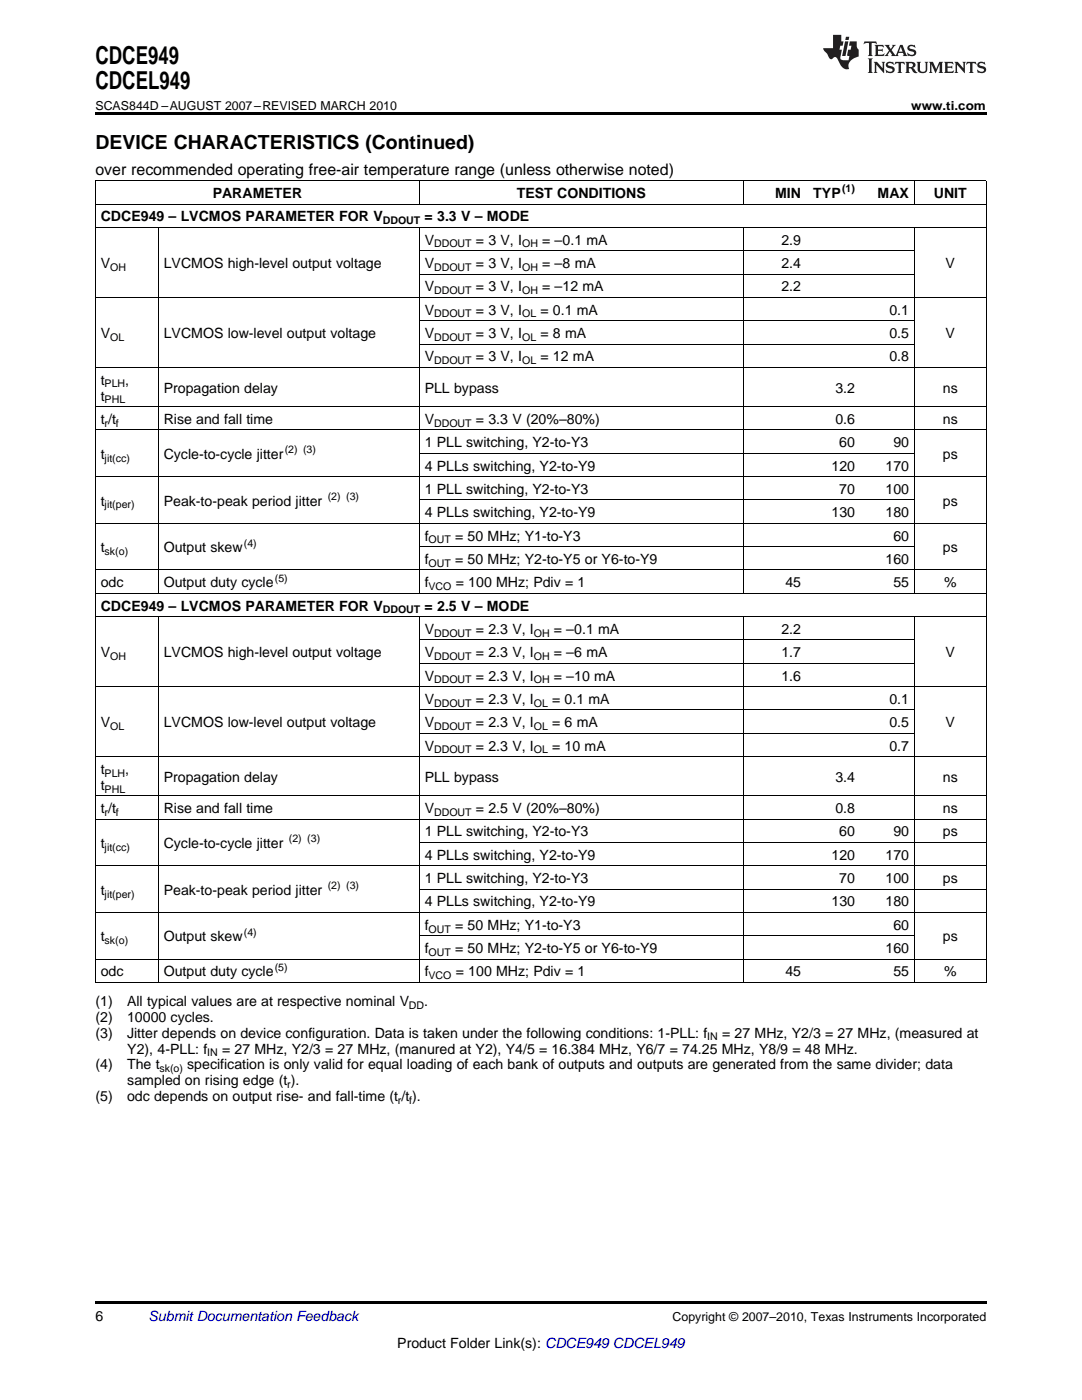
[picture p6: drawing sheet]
<svg xmlns="http://www.w3.org/2000/svg" width="216mm" height="279mm" viewBox="0 0 216 279" stroke-linecap="round" stroke-linejoin="round" font-family="sans-serif">
<defs><g id="words">
<g font-size="4.9">
<text x="19" y="12.8">CDCE949</text>
<text x="19" y="17.8">CDCEL949</text>
</g>
<text font-size="3.9" x="19" y="29.7">DEVICE CHARACTERISTICS (Continued)</text>
<text font-size="3.2" x="19" y="34.9">over recommended operating free-air temperature range (unless otherwise noted)</text>
<g font-size="2.8">
<text x="42.4" y="39.5">PARAMETER</text>
<text x="103.1" y="39.5">TEST CONDITIONS</text>
<text x="154.7" y="39.5">MIN</text>
<text x="162.3" y="39.5">TYP</text>
<text x="175.1" y="39.5">MAX</text>
<text x="186.3" y="39.5">UNIT</text>
<text x="20.1" y="44.2">CDCE949 – LVCMOS PARAMETER FOR V</text>
<text x="84.7" y="44.2">= 3.3 V – MODE</text>
<text x="20.1" y="53.5">V</text>
<text x="32.7" y="53.5">LVCMOS high-level output voltage</text>
<text x="84.7" y="48.8">V</text>
<text x="84.7" y="53.5">V</text>
<text x="95" y="48.8">= 3 V, I</text>
<text x="95" y="53.5">= 3 V, I</text>
<text x="108.2" y="48.8">= –0.1 mA</text>
<text x="108.2" y="53.5">= –8 mA</text>
<text x="155.9" y="48.8">2.9</text>
<text x="155.9" y="53.5">2.4</text>
<text x="188.7" y="53.5">V</text>
<text x="84.7" y="58.1">V</text>
<text x="95" y="58.1">= 3 V, I</text>
<text x="108.2" y="58.1">= –12 mA</text>
<text x="155.9" y="58.1">2.2</text>
<text x="84.7" y="62.8">V</text>
<text x="95" y="62.8">= 3 V, I</text>
<text x="107.8" y="62.8">= 0.1 mA</text>
<text x="177.5" y="62.8">0.1</text>
<text x="20.1" y="67.5">V</text>
<text x="32.7" y="67.5">LVCMOS low-level output voltage</text>
<text x="84.7" y="67.5">V</text>
<text x="95" y="67.5">= 3 V, I</text>
<text x="107.8" y="67.5">= 8 mA</text>
<text x="177.5" y="67.5">0.5</text>
<text x="188.7" y="67.5">V</text>
<text x="20.1" y="76.8">t</text>
<text x="25" y="76.8">,</text>
<text x="84.7" y="72.1">V</text>
<text x="95" y="72.1">= 3 V, I</text>
<text x="107.8" y="72.1">= 12 mA</text>
<text x="177.5" y="72.1">0.8</text>
<text x="20.1" y="79.9">t</text>
<text x="32.7" y="78.4">Propagation delay</text>
<text x="84.7" y="78.4">PLL bypass</text>
<text x="166.7" y="78.4">3.2</text>
<text x="188.1" y="78.4">ns</text>
<text x="20.1" y="84.6">t /t</text>
<text x="32.7" y="84.6">Rise and fall time</text>
<text x="84.7" y="84.6">V</text>
<text x="84.7" y="89.3">1 PLL switching, Y2-to-Y3</text>
<text x="95" y="84.6">= 3.3 V (20%–80%)</text>
<text x="166.7" y="84.6">0.6</text>
<text x="167.5" y="89.3">60</text>
<text x="178.3" y="89.3">90</text>
<text x="188.1" y="84.6">ns</text>
<text x="20.1" y="91.6">t</text>
<text x="32.7" y="91.6">Cycle-to-cycle jitter</text>
<text x="84.7" y="93.9">4 PLLs switching, Y2-to-Y9</text>
<text x="165.9" y="93.9">120</text>
<text x="176.7" y="93.9">170</text>
<text x="188.1" y="91.6">ps</text>
<text x="20.1" y="100.9">t</text>
<text x="32.7" y="100.9">Peak-to-peak period jitter</text>
<text x="84.7" y="98.6">1 PLL switching, Y2-to-Y3</text>
<text x="167.5" y="98.6">70</text>
<text x="176.7" y="98.6">100</text>
<text x="188.1" y="100.9">ps</text>
<text x="84.7" y="103.2">4 PLLs switching, Y2-to-Y9</text>
<text x="84.7" y="107.9">f</text>
<text x="90.8" y="107.9">= 50 MHz; Y1-to-Y3</text>
<text x="165.9" y="103.2">130</text>
<text x="176.7" y="103.2">180</text>
<text x="178.3" y="107.9">60</text>
<text x="20.1" y="110.2">t</text>
<text x="32.7" y="110.2">Output skew</text>
<text x="84.7" y="112.5">f</text>
<text x="90.8" y="112.5">= 50 MHz; Y2-to-Y5 or Y6-to-Y9</text>
<text x="176.7" y="112.5">160</text>
<text x="188.1" y="110.2">ps</text>
<text x="20.1" y="117.2">odc</text>
<text x="32.7" y="117.2">Output duty cycle</text>
<text x="84.7" y="117.2">f</text>
<text x="90.9" y="117.2">= 100 MHz; Pdiv = 1</text>
<text x="156.7" y="117.2">45</text>
<text x="178.3" y="117.2">55</text>
<text x="188.4" y="117.2">%</text>
<text x="20.1" y="121.8">CDCE949 – LVCMOS PARAMETER FOR V</text>
<text x="84.7" y="121.8">= 2.5 V – MODE</text>
<text x="20.1" y="131.2">V</text>
<text x="32.7" y="131.2">LVCMOS high-level output voltage</text>
<text x="84.7" y="126.5">V</text>
<text x="84.7" y="131.2">V</text>
<text x="95" y="126.5">= 2.3 V, I</text>
<text x="95" y="131.2">= 2.3 V, I</text>
<text x="110.5" y="126.5">= –0.1 mA</text>
<text x="110.5" y="131.2">= –6 mA</text>
<text x="155.9" y="126.5">2.2</text>
<text x="155.9" y="131.2">1.7</text>
<text x="188.7" y="131.2">V</text>
<text x="84.7" y="135.8">V</text>
<text x="95" y="135.8">= 2.3 V, I</text>
<text x="110.5" y="135.8">= –10 mA</text>
<text x="155.9" y="135.8">1.6</text>
<text x="84.7" y="140.5">V</text>
<text x="95" y="140.5">= 2.3 V, I</text>
<text x="110.2" y="140.5">= 0.1 mA</text>
<text x="177.5" y="140.5">0.1</text>
<text x="20.1" y="145.1">V</text>
<text x="32.7" y="145.1">LVCMOS low-level output voltage</text>
<text x="84.7" y="145.1">V</text>
<text x="84.7" y="149.8">V</text>
<text x="95" y="145.1">= 2.3 V, I</text>
<text x="95" y="149.8">= 2.3 V, I</text>
<text x="110.2" y="145.1">= 6 mA</text>
<text x="110.2" y="149.8">= 10 mA</text>
<text x="177.5" y="145.1">0.5</text>
<text x="177.5" y="149.8">0.7</text>
<text x="188.7" y="145.1">V</text>
<text x="20.1" y="154.4">t</text>
<text x="25" y="154.4">,</text>
<text x="20.1" y="157.6">t</text>
<text x="32.7" y="156">Propagation delay</text>
<text x="84.7" y="156">PLL bypass</text>
<text x="166.7" y="156">3.4</text>
<text x="188.1" y="156">ns</text>
<text x="20.1" y="162.3">t /t</text>
<text x="32.7" y="162.3">Rise and fall time</text>
<text x="84.7" y="162.3">V</text>
<text x="84.7" y="166.9">1 PLL switching, Y2-to-Y3</text>
<text x="95" y="162.3">= 2.5 V (20%–80%)</text>
<text x="166.7" y="162.3">0.8</text>
<text x="167.5" y="166.9">60</text>
<text x="178.3" y="166.9">90</text>
<text x="188.1" y="162.3">ns</text>
<text x="188.1" y="166.9">ps</text>
<text x="20.1" y="169.3">t</text>
<text x="32.7" y="169.3">Cycle-to-cycle jitter</text>
<text x="84.7" y="171.6">4 PLLs switching, Y2-to-Y9</text>
<text x="165.9" y="171.6">120</text>
<text x="176.7" y="171.6">170</text>
<text x="20.1" y="178.6">t</text>
<text x="32.7" y="178.6">Peak-to-peak period jitter</text>
<text x="84.7" y="176.2">1 PLL switching, Y2-to-Y3</text>
<text x="167.5" y="176.2">70</text>
<text x="176.7" y="176.2">100</text>
<text x="188.1" y="176.2">ps</text>
<text x="84.7" y="180.9">4 PLLs switching, Y2-to-Y9</text>
<text x="84.7" y="185.6">f</text>
<text x="90.8" y="185.6">= 50 MHz; Y1-to-Y3</text>
<text x="165.9" y="180.9">130</text>
<text x="176.7" y="180.9">180</text>
<text x="178.3" y="185.6">60</text>
<text x="20.1" y="187.9">t</text>
<text x="32.7" y="187.9">Output skew</text>
<text x="84.7" y="190.2">f</text>
<text x="90.8" y="190.2">= 50 MHz; Y2-to-Y5 or Y6-to-Y9</text>
<text x="176.7" y="190.2">160</text>
<text x="188.1" y="187.9">ps</text>
<text x="20.1" y="194.9">odc</text>
<text x="32.7" y="194.9">Output duty cycle</text>
<text x="84.7" y="194.9">f</text>
<text x="90.9" y="194.9">= 100 MHz; Pdiv = 1</text>
<text x="156.7" y="194.9">45</text>
<text x="178.3" y="194.9">55</text>
<text x="188.4" y="194.9">%</text>
<text x="19" y="200.7">(1)</text>
<text x="19" y="203.9">(2)</text>
<text x="25.4" y="200.7">All typical values are at respective nominal V</text>
<text x="25.4" y="203.9">10000 cycles.</text>
<text x="84.7" y="200.7">.</text>
<text x="19" y="207.1">(3)</text>
<text x="25.4" y="207.1">Jitter depends on device configuration. Data is taken under the following conditions: 1-PLL: f</text>
<text x="144.1" y="207.1">= 27 MHz, Y2/3 = 27 MHz, (measured at</text>
<text x="19" y="213.4">(4)</text>
<text x="25.4" y="213.4">The t</text>
<text x="25.4" y="210.3">Y2), 4-PLL: f</text>
<text x="37.4" y="213.4">specification is only valid for equal loading of each bank of outputs and outputs are generated from the same divider; data</text>
<text x="44.3" y="210.3">= 27 MHz, Y2/3 = 27 MHz, (manured at Y2), Y4/5 = 16.384 MHz, Y6/7 = 74.25 MHz, Y8/9 = 48 MHz.</text>
<text x="19" y="219.8">(5)</text>
<text x="25.4" y="219.8">odc depends on output rise- and fall-time (t /t ).</text>
<text x="25.4" y="216.6">sampled on rising edge (t ).</text>
<text x="19" y="263.6">6</text>
<text x="79.3" y="269">Product Folder Link(s): CDCE949 CDCEL949</text>
</g>
<text font-size="2.8" fill="#0000c8" x="29.6" y="263.6">Submit Documentation Feedback</text>
<g font-size="2.5">
<text x="19" y="21.9">SCAS844D –AUGUST 2007–REVISED MARCH 2010</text>
<text x="181.8" y="21.9">www.ti.com</text>
<text x="134.2" y="263.6">Copyright © 2007–2010, Texas Instruments Incorporated</text>
</g>
<g font-size="2.1">
<text x="168" y="38.4">(1)</text>
<text x="76.4" y="44.7">DDOUT</text>
<text x="86.6" y="49.4">DDOUT</text>
<text x="104.2" y="49.4">OH</text>
<text x="22" y="54">OH</text>
<text x="86.6" y="54">DDOUT</text>
<text x="86.6" y="58.7">DDOUT</text>
<text x="104.2" y="54">OH</text>
<text x="104.2" y="58.7">OH</text>
<text x="86.6" y="63.4">DDOUT</text>
<text x="104.2" y="63.4">OL</text>
<text x="22" y="68">OL</text>
<text x="86.6" y="68">DDOUT</text>
<text x="104.2" y="68">OL</text>
<text x="20.9" y="77.3">PLH</text>
<text x="86.6" y="72.7">DDOUT</text>
<text x="104.2" y="72.7">OL</text>
<text x="20.9" y="80.5">PHL</text>
<text x="20.9" y="85.2">r</text>
<text x="23.1" y="85.2">f</text>
<text x="86.6" y="85.2">DDOUT</text>
<text x="20.9" y="92.1">jit(cc)</text>
<text x="56.8" y="90.5">(2) (3)</text>
<text x="20.9" y="101.5">jit(per)</text>
<text x="65.4" y="99.8">(2) (3)</text>
<text x="20.9" y="110.8">sk(o)</text>
<text x="48.7" y="109.1">(4)</text>
<text x="85.5" y="108.4">OUT</text>
<text x="85.5" y="113.1">OUT</text>
<text x="54.8" y="116.1">(5)</text>
<text x="85.5" y="117.8">VCO</text>
<text x="76.4" y="122.4">DDOUT</text>
<text x="22" y="131.7">OH</text>
<text x="86.6" y="127.1">DDOUT</text>
<text x="86.6" y="131.7">DDOUT</text>
<text x="106.5" y="127.1">OH</text>
<text x="106.5" y="131.7">OH</text>
<text x="86.6" y="136.4">DDOUT</text>
<text x="106.5" y="136.4">OH</text>
<text x="86.6" y="141">DDOUT</text>
<text x="106.5" y="141">OL</text>
<text x="22" y="145.7">OL</text>
<text x="86.6" y="145.7">DDOUT</text>
<text x="106.5" y="145.7">OL</text>
<text x="20.9" y="155">PLH</text>
<text x="86.6" y="150.4">DDOUT</text>
<text x="106.5" y="150.4">OL</text>
<text x="20.9" y="158.2">PHL</text>
<text x="20.9" y="162.8">r</text>
<text x="23.1" y="162.8">f</text>
<text x="86.6" y="162.8">DDOUT</text>
<text x="20.9" y="169.8">jit(cc)</text>
<text x="57.6" y="168.1">(2) (3)</text>
<text x="20.9" y="179.1">jit(per)</text>
<text x="65.4" y="177.4">(2) (3)</text>
<text x="20.9" y="188.5">sk(o)</text>
<text x="48.6" y="186.8">(4)</text>
<text x="85.5" y="186.1">OUT</text>
<text x="85.5" y="190.8">OUT</text>
<text x="54.8" y="193.7">(5)</text>
<text x="85.5" y="195.4">VCO</text>
<text x="81.6" y="201.3">DD</text>
<text x="141.1" y="207.6">IN</text>
<text x="31.8" y="214">sk(o)</text>
<text x="41.3" y="210.8">IN</text>
<text x="57.3" y="217.2">r</text>
<text x="79.4" y="220.3">r</text>
<text x="81.6" y="220.3">f</text>
</g>
</g></defs>
<g fill="#231f20">
<path d="M172.5 8.3l-.1 .5 .4-.2h.6v.1v2.1l-.2 .4h.9l-.2-.4v-2.1l.1-.1h.5l.5 .2-.2-.5zM174.5 9l.2 .3v1.5l-.2 .4h1.8l.2-.6a1.04 1.04 0 0 1-1.3 .2v-.7h.6l.3 .2v-.6l-.3 .2h-.6v-.6l.8-.1 .4 .3-.2-.5zM176.5 9l.9 1.1-.9 1.1h.8l-.2-.2 .4-.7 .5 .7-.2 .2h1.5l-.2-.2 .2-.4h.9l.1 .4-.2 .2h1l-.3-.3-.7-1.9h-.5l-.9 2-.8-1 .9-1h-.8l.1 .3-.4 .5-.3-.6 .1-.2zM179.7 9.3l.4 1h-.7zM181.3 9.1a.63 .63 0 0 0-.2 .7 .63 .63 0 0 0 .6 .4l.6 .2 .1 .2a.75 .75 0 0 1-.7 .4 .75 .75 0 0 1-.6-.5l.1 .7 .1-.1a1.11 1.11 0 0 0 1.5-.6 1.13 1.13 0 0 0-1.2-.8l-.1-.4a1.04 1.04 0 0 1 1.2 .2l-.2-.5-.2 .1-.4-.2zM173.2 11.7l.2 .3v2.2l-.2 .4h1l-.3-.4v-2.2l.3-.3zM174.3 12.3l.3 .4v1.5l-.3 .4h.8l-.2-.4v-1.3l1.5 1.7v-1.9l.2-.4h-.7l.2 .4v.9l-1.1-1.3zM177 12.5a.62 .62 0 0 0-.2 .7 .62 .62 0 0 0 .6 .4l.6 .1 .1 .3a.76 .76 0 0 1-.7 .3 .76 .76 0 0 1-.7-.4l.2 .7 .1-.1a1.11 1.11 0 0 0 1.5-.6 1.13 1.13 0 0 0-1.2-.8l-.1-.4a1.04 1.04 0 0 1 1.2 .2l-.2-.6-.2 .1-.5-.1zM178.7 12.3l-.2 .7a.61 .61 0 0 1 .8-.4v1.6l-.2 .4h.9l-.2-.4v-1.6a.63 .63 0 0 1 .7 .4l-.1-.7zM180.6 12.3l.3 .4v1.5l-.3 .4h1l-.2-.2-.1-.8 .6 .2a.76 .76 0 0 0 1.2 .7l-1-1a.58 .58 0 0 0 .6-.5 .58 .58 0 0 0-.5-.6zM181.4 12.7l.1-.1a.45 .45 0 0 1 .5 .1 .45 .45 0 0 1 .1 .5l-.8 .2zM182.9 12.3l.2 .2a2.17 2.17 0 0 0 .3 1.9 .99 .99 0 0 0 1.6-.6v-1.1l.2-.4h-.7l.2 .2a1.92 1.92 0 0 1-.2 1.8 .6 .6 0 0 1-.9-.5v-1.1l.2-.4zM185.4 12.3l.2 .4v1.5l-.2 .4h.7l-.2-.4v-1.4l.8 1.8 .8-1.8v1.4l-.2 .4h.9l-.2-.4v-1.5l.2-.4h-.8l-.6 1.5-.6-1.5zM188.4 12.3l.2 .4v1.5l-.2 .4h1.8l.1-.6a1.04 1.04 0 0 1-1.2 .2v-.7h.5l.4 .2v-.6l-.4 .2h-.5v-.7h.8l.3 .3-.1-.6zM190.5 12.3l.2 .4v1.5l-.2 .4h.7l-.2-.4v-1.3l1.5 1.7v-1.9l.2-.4h-.7l.2 .4v.9l-1.1-1.3zM192.9 12.3l-.1 .7a.61 .61 0 0 1 .7-.4l.1 1.6-.3 .4h1l-.3-.4 .1-1.6a.63 .63 0 0 1 .7 .4l-.1-.7zM195.2 12.5a.62 .62 0 0 0-.2 .7 .62 .62 0 0 0 .6 .4l.6 .1 .1 .3a.76 .76 0 0 1-.7 .3 .76 .76 0 0 1-.6-.4l.1 .7 .1-.1a1.11 1.11 0 0 0 1.6-.6 1.13 1.13 0 0 0-1.3-.8l-.1-.4a1.04 1.04 0 0 1 1.2 .2l-.1-.6-.2 .1-.5-.1z"/>
<path d="M166.2 7v2.6h-1.9v.4l.8 .9a.91 .91 0 0 0 1 .9 .56 .56 0 0 1 .5-.4 .56 .56 0 0 1 .5 .3l.4 .8a1.53 1.53 0 0 0 1.9 1.2 1.54 1.54 0 0 1 1-2.1l.9-.3v-1.4a1.52 1.52 0 0 1-.4-1.6h-1.3l-.2 .8h.5l-.2 .8h-.5l-.1 1v.2l.4 .1-.2 .8a1.93 1.93 0 0 1-1.6-.2l.3-1.9h-.5l.2-.8h.4l.2-.8h-.4v-1.3zM168.6 8.3l-.6 2.9h.7l.6-2.9zM168.8 7.3l-.1 .7h.6l.2-.7z"/>
</g>
<path d="M19 22.5h177.8v.5h-177.8zM19 259.7h177.8v.5h-177.8z" fill="#000"/>
<g fill="none" stroke="#000" stroke-width=".2">
<path d="M19 36.1h177.8M19.1 36.1v160M83.6 36.1v4.7M148.3 36.1v4.7M182.4 36.1v4.7M196.8 36.1v160M19 59.4h177.8M19 45.4h177.8M19 40.7h177.8M31.6 45.4v73.1M83.6 45.4v73.1M83.7 54.7h98.8"/>
<path d="M83.7 50h98.8M148.3 45.4v73.1M182.4 45.4v73.1M19 73.3h177.8M83.7 68.7h98.8M83.7 64h98.8M19 95.1h177.8M19 85.8h177.8M19 81.2h177.8M83.7 99.8h98.8M83.7 90.5h98.8M19 118.4h177.8"/>
<path d="M19 113.8h177.8M19 104.4h177.8M83.7 109.1h98.8M19 137h177.8M19 123.1h177.8M31.6 123.1v73M83.6 123.1v73M83.7 132.4h98.8M83.7 127.7h98.8M148.3 123.1v73M182.4 123.1v73M19 158.8h177.8"/>
<path d="M19 151h177.8M83.7 146.3h98.8M83.7 141.7h98.8M19 172.8h177.8M19 163.5h177.8M83.7 177.5h113.1M83.7 168.2h113.1M19 196.1h177.8M19 191.4h177.8M19 182.1h177.8M83.7 186.8h98.8"/>
</g>
<use href="#words"/>
</svg>
